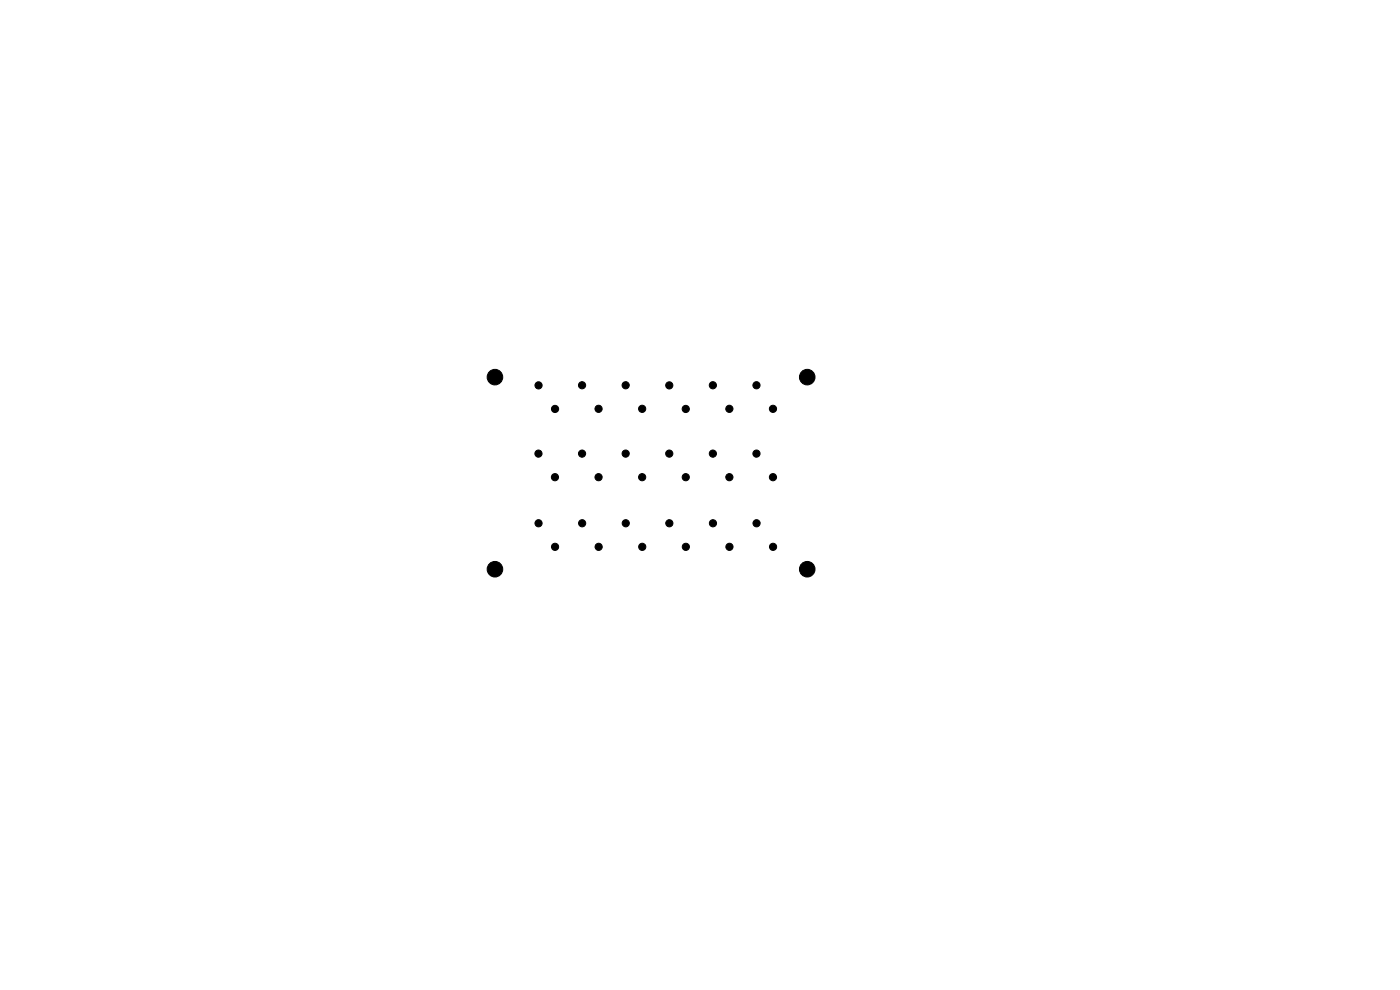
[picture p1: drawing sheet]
<svg xmlns="http://www.w3.org/2000/svg" width="297mm" height="210mm" viewBox="0 0 297 210" stroke-linecap="round" stroke-linejoin="round" font-family="sans-serif">
<g fill="#000" stroke="#000" stroke-width=".21">
<circle cx="105" cy="80" r="1.65"/>
<circle cx="114.2" cy="96.2" r=".76"/>
<circle cx="114.2" cy="81.7" r=".76"/>
<circle cx="117.8" cy="86.7" r=".76"/>
<circle cx="123.5" cy="96.2" r=".76"/>
<circle cx="123.5" cy="81.7" r=".76"/>
<circle cx="127" cy="86.7" r=".76"/>
<circle cx="132.7" cy="96.2" r=".76"/>
<circle cx="132.7" cy="81.7" r=".76"/>
<circle cx="136.2" cy="86.7" r=".76"/>
<circle cx="142" cy="96.2" r=".76"/>
<circle cx="142" cy="81.7" r=".76"/>
<circle cx="145.5" cy="86.7" r=".76"/>
<circle cx="151.2" cy="96.2" r=".76"/>
<circle cx="151.2" cy="81.7" r=".76"/>
<circle cx="154.7" cy="86.7" r=".76"/>
<circle cx="160.5" cy="81.7" r=".76"/>
<circle cx="160.5" cy="96.2" r=".76"/>
<circle cx="164" cy="86.7" r=".76"/>
<circle cx="171.3" cy="80" r="1.65"/>
<circle cx="114.2" cy="111" r=".76"/>
<circle cx="117.7" cy="101.2" r=".76"/>
<circle cx="117.8" cy="116" r=".76"/>
<circle cx="123.5" cy="111" r=".76"/>
<circle cx="127" cy="101.2" r=".76"/>
<circle cx="127" cy="116" r=".76"/>
<circle cx="132.7" cy="111" r=".76"/>
<circle cx="136.2" cy="101.2" r=".76"/>
<circle cx="136.2" cy="116" r=".76"/>
<circle cx="142" cy="111" r=".76"/>
<circle cx="145.5" cy="101.2" r=".76"/>
<circle cx="145.5" cy="116" r=".76"/>
<circle cx="151.2" cy="111" r=".76"/>
<circle cx="154.7" cy="101.2" r=".76"/>
<circle cx="154.7" cy="116" r=".76"/>
<circle cx="160.5" cy="111" r=".76"/>
<circle cx="164" cy="101.2" r=".76"/>
<circle cx="164" cy="116" r=".76"/>
<circle cx="105" cy="120.8" r="1.65"/>
<circle cx="171.3" cy="120.8" r="1.65"/>
</g>
</svg>
